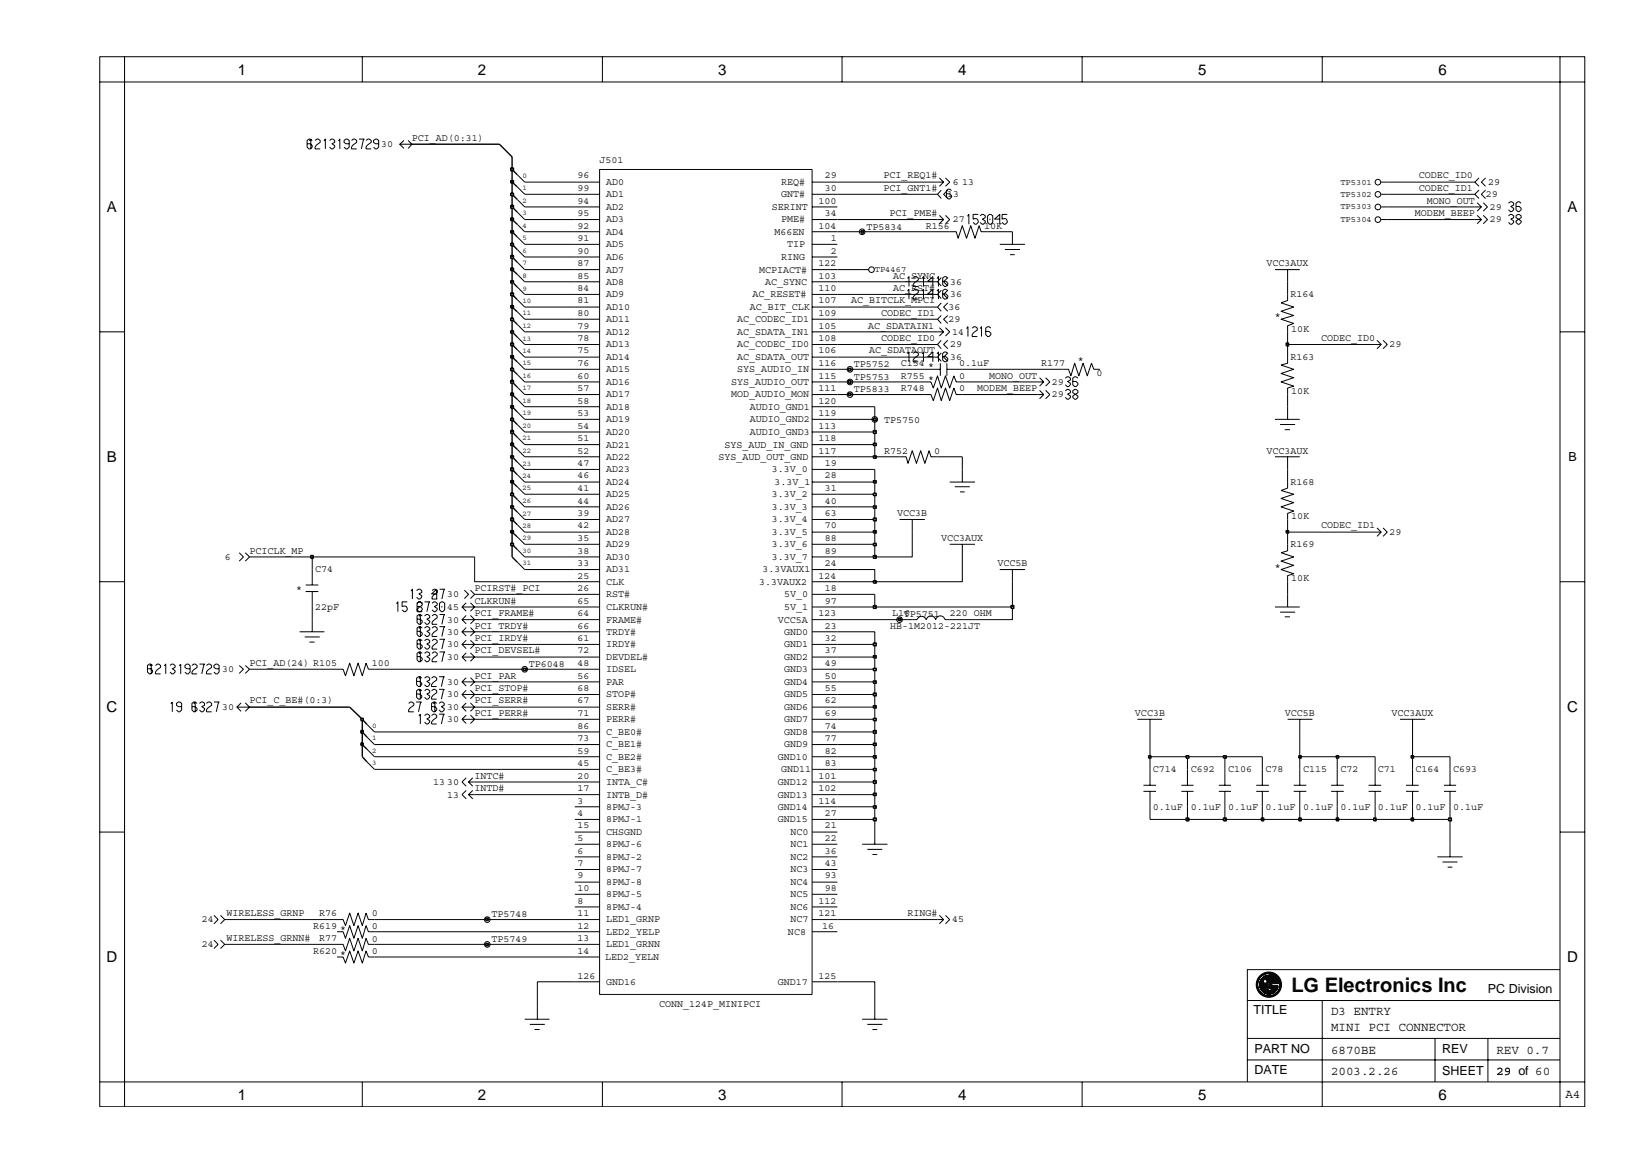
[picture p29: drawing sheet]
<svg xmlns="http://www.w3.org/2000/svg" width="297mm" height="210mm" viewBox="0 0 297 210" stroke-linecap="round" stroke-linejoin="round" font-family="sans-serif">
<defs><g id="words">
<text font-size="3.6" x="233.6" y="179.6">LG Electronics Inc</text>
<g font-size="2.7">
<text x="43" y="13.5">1</text>
<text x="86.5" y="13.5">2</text>
<text x="129.9" y="13.5">3</text>
<text x="173.3" y="13.5">4</text>
<text x="216.8" y="13.5">5</text>
<text x="260.2" y="13.5">6</text>
<text x="19.3" y="38.4">A</text>
<text x="283.6" y="38.4">A</text>
<text x="19.3" y="83.6">B</text>
<text x="19.3" y="128.9">C</text>
<text x="283.5" y="128.9">C</text>
<text x="19.3" y="174.1">D</text>
<text x="283.5" y="174.1">D</text>
<text x="43" y="199">1</text>
<text x="86.5" y="199">2</text>
<text x="129.9" y="199">3</text>
<text x="173.3" y="199">4</text>
<text x="216.8" y="199">5</text>
<text x="260.2" y="199">6</text>
</g>
<g font-size="2.3">
<text x="283.7" y="83.5">B</text>
<text x="269.2" y="179.6">PC Division</text>
<text x="226.7" y="183.5">TITLE</text>
<text x="240.8" y="183.6">D3 ENTRY</text>
<text x="226.9" y="190.5">PART NO</text>
<text x="240.8" y="186.6">MINI PCI CONNECTOR</text>
<text x="240.8" y="190.7">6870BE</text>
<text x="260.9" y="190.5">REV</text>
<text x="270.7" y="190.7">REV 0.7</text>
<text x="226.9" y="194.3">DATE</text>
<text x="240.8" y="194.6">2003.2.26</text>
<text x="260.9" y="194.5">SHEET</text>
<text x="270.7" y="194.6">29 of 60</text>
<text x="283.2" y="198.7">A4</text>
</g>
<g font-size="1.8">
<text x="69" y="26.6">30</text>
<text x="74.5" y="25.5">PCI_AD(0:31)</text>
<text x="108.5" y="29.5">J501</text>
<text x="104.5" y="34.6">99</text>
<text x="104.5" y="32.3">96</text>
<text x="109.7" y="33.5">AD0</text>
<text x="109.7" y="35.7">AD1</text>
<text x="141.3" y="33.5">REQ#</text>
<text x="141.3" y="35.7">GNT#</text>
<text x="149.2" y="32.3">29</text>
<text x="149.2" y="34.6">30</text>
<text x="159.8" y="34.6">PCI_GNT1#</text>
<text x="159.8" y="32.3">PCI_REQ1#</text>
<text x="171.3" y="35.7">13</text>
<text x="172.4" y="33.5">6</text>
<text x="174.1" y="33.5">13</text>
<text x="256.7" y="32.3">CODEC_ID0</text>
<text x="256.7" y="34.6">CODEC_ID1</text>
<text x="268.8" y="35.7">29</text>
<text x="269.2" y="33.5">29</text>
<text x="104.5" y="39.1">95</text>
<text x="104.5" y="41.3">92</text>
<text x="104.5" y="36.9">94</text>
<text x="109.7" y="40.2">AD3</text>
<text x="109.7" y="38">AD2</text>
<text x="139.6" y="38">SERINT</text>
<text x="141.3" y="40.3">PME#</text>
<text x="148.1" y="36.9">100</text>
<text x="148.1" y="41.4">104</text>
<text x="149.2" y="39.1">34</text>
<text x="156.7" y="41.6">TP5834</text>
<text x="160.9" y="39.1">PCI_PME#</text>
<text x="167.5" y="41.4">R156</text>
<text x="172.4" y="40.3">27</text>
<text x="178.1" y="41.4">10K</text>
<text x="255.9" y="39.1">MODEM_BEEP</text>
<text x="258.1" y="36.9">MONO_OUT</text>
<text x="269.5" y="40.3">29</text>
<text x="269.5" y="38">29</text>
<text x="104.5" y="43.6">91</text>
<text x="104.5" y="45.9">90</text>
<text x="109.7" y="42.4">AD4</text>
<text x="109.7" y="44.7">AD5</text>
<text x="109.7" y="47">AD6</text>
<text x="140.1" y="42.5">M66EN</text>
<text x="141.3" y="47">RING</text>
<text x="142.4" y="44.7">TIP</text>
<text x="150.3" y="45.9">2</text>
<text x="150.3" y="43.6">1</text>
<text x="104.5" y="48.1">87</text>
<text x="104.5" y="50.4">85</text>
<text x="104.5" y="52.7">84</text>
<text x="109.7" y="49.3">AD7</text>
<text x="109.7" y="51.5">AD8</text>
<text x="109.7" y="53.8">AD9</text>
<text x="136.2" y="53.8">AC_RESET#</text>
<text x="137.3" y="49.3">MCPIACT#</text>
<text x="138.4" y="51.5">AC_SYNC</text>
<text x="148.1" y="52.7">110</text>
<text x="148.1" y="50.4">103</text>
<text x="148.1" y="48.1">122</text>
<text x="161.6" y="52.7">AC_RST#</text>
<text x="161.6" y="50.4">AC_SYNC</text>
<text x="171.9" y="51.5">36</text>
<text x="171.9" y="53.8">36</text>
<text x="229.1" y="48.1">VCC3AUX</text>
<text x="233.4" y="53.8">R164</text>
<text x="104.5" y="54.9">81</text>
<text x="104.5" y="57.2">80</text>
<text x="104.5" y="59.5">79</text>
<text x="109.7" y="56.1">AD10</text>
<text x="109.7" y="58.3">AD11</text>
<text x="133.4" y="58.3">AC_CODEC_ID1</text>
<text x="135.6" y="56.1">AC_BIT_CLK</text>
<text x="148.1" y="54.9">107</text>
<text x="148.1" y="57.2">109</text>
<text x="148.1" y="59.5">105</text>
<text x="154" y="54.9">AC_BITCLK_MPCI</text>
<text x="157.1" y="59.5">AC_SDATAIN1</text>
<text x="159.4" y="57.2">CODEC_ID1</text>
<text x="171.6" y="56.1">36</text>
<text x="171.6" y="58.3">29</text>
<text x="230.6" y="57.8">*</text>
<text x="233.6" y="60">10K</text>
<text x="104.5" y="61.8">78</text>
<text x="104.5" y="64">75</text>
<text x="109.7" y="60.6">AD12</text>
<text x="109.7" y="62.9">AD13</text>
<text x="109.7" y="65.1">AD14</text>
<text x="133.4" y="62.9">AC_CODEC_ID0</text>
<text x="133.4" y="60.6">AC_SDATA_IN1</text>
<text x="133.4" y="65.1">AC_SDATA_OUT</text>
<text x="148.1" y="61.8">108</text>
<text x="148.1" y="64">106</text>
<text x="157.2" y="64">AC_SDATAOUT</text>
<text x="159.4" y="61.8">CODEC_ID0</text>
<text x="171.9" y="62.9">29</text>
<text x="171.9" y="65.1">36</text>
<text x="172.2" y="60.6">14</text>
<text x="195" y="65.7">*</text>
<text x="233.4" y="65.1">R163</text>
<text x="239" y="61.8">CODEC_ID0</text>
<text x="251.4" y="62.9">29</text>
<text x="104.5" y="66.2">76</text>
<text x="104.5" y="68.5">60</text>
<text x="104.5" y="70.7">57</text>
<text x="109.7" y="67.3">AD15</text>
<text x="109.7" y="69.6">AD16</text>
<text x="109.7" y="71.9">AD17</text>
<text x="132.3" y="69.6">SYS_AUDIO_OUT</text>
<text x="132.3" y="71.9">MOD_AUDIO_MON</text>
<text x="133.4" y="67.3">SYS_AUDIO_IN</text>
<text x="148.1" y="66.2">116</text>
<text x="148.1" y="68.5">115</text>
<text x="148.1" y="70.7">111</text>
<text x="154.4" y="71">TP5833</text>
<text x="154.4" y="68.8">TP5753</text>
<text x="154.4" y="66.5">TP5752</text>
<text x="163" y="70.7">R748</text>
<text x="163" y="68.5">R755</text>
<text x="163" y="66.2">C154</text>
<text x="167.9" y="66.8">*</text>
<text x="167.9" y="69.1">*</text>
<text x="173.5" y="70.8">0</text>
<text x="173.5" y="68.5">0</text>
<text x="173.5" y="66.3">0.1uF</text>
<text x="176.8" y="70.7">MODEM_BEEP</text>
<text x="178.9" y="68.5">MONO_OUT</text>
<text x="188.4" y="66.2">R177</text>
<text x="190.3" y="71.9">29</text>
<text x="190.3" y="69.6">29</text>
<text x="198.4" y="68">0</text>
<text x="233.6" y="71.3">10K</text>
<text x="104.5" y="73">58</text>
<text x="104.5" y="75.3">53</text>
<text x="104.5" y="77.6">54</text>
<text x="109.7" y="74.1">AD18</text>
<text x="109.7" y="76.4">AD19</text>
<text x="135.6" y="74.1">AUDIO_GND1</text>
<text x="135.6" y="76.4">AUDIO_GND2</text>
<text x="148.1" y="73">120</text>
<text x="148.1" y="75.3">119</text>
<text x="148.1" y="77.6">113</text>
<text x="159.9" y="76.5">TP5750</text>
<text x="104.5" y="79.8">51</text>
<text x="104.5" y="82.1">52</text>
<text x="109.7" y="78.7">AD20</text>
<text x="109.7" y="81">AD21</text>
<text x="109.7" y="83.2">AD22</text>
<text x="130" y="83.2">SYS_AUD_OUT_GND</text>
<text x="131.1" y="81">SYS_AUD_IN_GND</text>
<text x="135.6" y="78.7">AUDIO_GND3</text>
<text x="148.1" y="79.8">118</text>
<text x="148.1" y="82.1">117</text>
<text x="159.9" y="82.1">R752</text>
<text x="169" y="82.1">0</text>
<text x="229.1" y="82.1">VCC3AUX</text>
<text x="104.5" y="88.8">41</text>
<text x="104.5" y="84.4">47</text>
<text x="104.5" y="86.6">46</text>
<text x="109.7" y="87.7">AD24</text>
<text x="109.7" y="89.9">AD25</text>
<text x="109.7" y="85.5">AD23</text>
<text x="139.6" y="85.5">3.3V_0</text>
<text x="139.6" y="89.9">3.3V_2</text>
<text x="140.1" y="87.7">3.3V_1</text>
<text x="149.2" y="84.4">19</text>
<text x="149.2" y="86.6">28</text>
<text x="149.2" y="88.8">31</text>
<text x="233.4" y="87.7">R168</text>
<text x="104.5" y="91.1">44</text>
<text x="104.5" y="93.4">39</text>
<text x="104.5" y="95.6">42</text>
<text x="109.7" y="92.2">AD26</text>
<text x="109.7" y="94.5">AD27</text>
<text x="139.6" y="92.2">3.3V_3</text>
<text x="139.6" y="94.5">3.3V_4</text>
<text x="149.2" y="91.1">40</text>
<text x="149.2" y="93.4">63</text>
<text x="149.2" y="95.6">70</text>
<text x="162.3" y="93.4">VCC3B</text>
<text x="233.6" y="93.9">10K</text>
<text x="239" y="95.6">CODEC_ID1</text>
<text x="40.7" y="101.3">6</text>
<text x="45.1" y="100.2">PCICLK_MP</text>
<text x="104.5" y="97.9">35</text>
<text x="104.5" y="100.2">38</text>
<text x="109.7" y="96.8">AD28</text>
<text x="109.7" y="99">AD29</text>
<text x="109.7" y="101.3">AD30</text>
<text x="139.6" y="96.8">3.3V_5</text>
<text x="139.6" y="99">3.3V_6</text>
<text x="139.6" y="101.3">3.3V_7</text>
<text x="149.2" y="97.9">88</text>
<text x="149.2" y="100.2">89</text>
<text x="170.3" y="97.9">VCC3AUX</text>
<text x="233.4" y="99">R169</text>
<text x="251.4" y="96.8">29</text>
<text x="53.6" y="107">*</text>
<text x="57" y="103.6">C74</text>
<text x="85.9" y="107">PCIRST#_PCI</text>
<text x="104.5" y="102.4">33</text>
<text x="104.5" y="107">26</text>
<text x="104.5" y="104.7">25</text>
<text x="109.7" y="103.6">AD31</text>
<text x="109.7" y="105.8">CLK</text>
<text x="137.3" y="105.8">3.3VAUX2</text>
<text x="137.9" y="103.6">3.3VAUX1</text>
<text x="148.1" y="104.7">124</text>
<text x="149.2" y="107">18</text>
<text x="149.2" y="102.4">24</text>
<text x="180.4" y="102.4">VCC5B</text>
<text x="230.6" y="103.1">*</text>
<text x="233.6" y="105.2">10K</text>
<text x="57" y="110.4">22pF</text>
<text x="80.9" y="110.4">45</text>
<text x="80.9" y="112.6">30</text>
<text x="80.9" y="108.1">30</text>
<text x="85.9" y="109.3">CLKRUN#</text>
<text x="85.9" y="111.5">PCI_FRAME#</text>
<text x="85.9" y="113.7">PCI_TRDY#</text>
<text x="104.5" y="109.3">65</text>
<text x="104.5" y="111.5">64</text>
<text x="104.5" y="113.7">66</text>
<text x="109.7" y="108.1">RST#</text>
<text x="109.7" y="110.4">CLKRUN#</text>
<text x="109.7" y="112.6">FRAME#</text>
<text x="140.7" y="112.6">VCC5A</text>
<text x="141.8" y="108.1">5V_0</text>
<text x="141.8" y="110.4">5V_1</text>
<text x="148.1" y="111.5">123</text>
<text x="149.2" y="109.3">97</text>
<text x="149.2" y="113.7">23</text>
<text x="161" y="113.8">HB-1M2012-221JT</text>
<text x="161.4" y="111.5">L16</text>
<text x="163.5" y="111.7">TP5751</text>
<text x="171.8" y="111.5">220 OHM</text>
<text x="80.9" y="114.8">30</text>
<text x="80.9" y="119.4">30</text>
<text x="80.9" y="117.1">30</text>
<text x="85.9" y="116">PCI_IRDY#</text>
<text x="85.9" y="118.2">PCI_DEVSEL#</text>
<text x="104.5" y="118.2">72</text>
<text x="104.5" y="116">61</text>
<text x="109.7" y="119.4">DEVDEL#</text>
<text x="109.7" y="114.8">TRDY#</text>
<text x="109.7" y="117.1">IRDY#</text>
<text x="141.8" y="114.8">GND0</text>
<text x="141.8" y="117.1">GND1</text>
<text x="141.8" y="119.4">GND2</text>
<text x="149.2" y="116">32</text>
<text x="149.2" y="118.2">37</text>
<text x="40.2" y="121.6">30</text>
<text x="45.1" y="120.5">PCI_AD(24) R105</text>
<text x="67.2" y="120.6">100</text>
<text x="80.9" y="123.9">30</text>
<text x="85.9" y="122.8">PCI_PAR</text>
<text x="85.9" y="125.1">PCI_STOP#</text>
<text x="95.7" y="120.8">TP6048</text>
<text x="104.5" y="122.8">56</text>
<text x="104.5" y="125.1">68</text>
<text x="104.5" y="120.5">48</text>
<text x="109.7" y="123.9">PAR</text>
<text x="109.7" y="121.6">IDSEL</text>
<text x="141.8" y="121.6">GND3</text>
<text x="141.8" y="123.9">GND4</text>
<text x="149.2" y="120.5">49</text>
<text x="149.2" y="122.8">50</text>
<text x="149.2" y="125.1">55</text>
<text x="40.2" y="128.5">30</text>
<text x="45.1" y="127.3">PCI_C_BE#(0:3)</text>
<text x="80.9" y="126.2">30</text>
<text x="80.9" y="128.5">30</text>
<text x="80.9" y="130.7">30</text>
<text x="85.9" y="127.3">PCI_SERR#</text>
<text x="85.9" y="129.6">PCI_PERR#</text>
<text x="104.5" y="129.6">71</text>
<text x="104.5" y="131.9">86</text>
<text x="104.5" y="127.3">67</text>
<text x="109.7" y="130.7">PERR#</text>
<text x="109.7" y="128.5">SERR#</text>
<text x="109.7" y="126.2">STOP#</text>
<text x="141.8" y="126.2">GND5</text>
<text x="141.8" y="128.5">GND6</text>
<text x="141.8" y="130.7">GND7</text>
<text x="149.2" y="127.3">62</text>
<text x="149.2" y="129.6">69</text>
<text x="149.2" y="131.9">74</text>
<text x="205.3" y="129.6">VCC3B</text>
<text x="232.4" y="129.6">VCC5B</text>
<text x="251.7" y="129.6">VCC3AUX</text>
<text x="104.5" y="134.1">73</text>
<text x="104.5" y="136.3">59</text>
<text x="109.7" y="133">C_BE0#</text>
<text x="109.7" y="135.2">C_BE1#</text>
<text x="109.7" y="137.4">C_BE2#</text>
<text x="140.7" y="137.4">GND10</text>
<text x="141.8" y="133">GND8</text>
<text x="141.8" y="135.2">GND9</text>
<text x="149.2" y="136.3">82</text>
<text x="149.2" y="134.1">77</text>
<text x="78.4" y="142">13</text>
<text x="80.9" y="142">30</text>
<text x="85.9" y="143.1">INTD#</text>
<text x="85.9" y="140.9">INTC#</text>
<text x="104.5" y="138.6">45</text>
<text x="104.5" y="143.1">17</text>
<text x="104.5" y="140.9">20</text>
<text x="109.7" y="139.7">C_BE3#</text>
<text x="109.7" y="142">INTA_C#</text>
<text x="140.7" y="142">GND12</text>
<text x="141.3" y="139.7">GND11</text>
<text x="148.1" y="140.9">101</text>
<text x="148.1" y="143.1">102</text>
<text x="149.2" y="138.6">83</text>
<text x="208.5" y="139.7">C714</text>
<text x="215.4" y="139.7">C692</text>
<text x="222.2" y="139.7">C106</text>
<text x="228.9" y="139.7">C78</text>
<text x="235.7" y="139.7">C115</text>
<text x="242.5" y="139.7">C72</text>
<text x="249.3" y="139.7">C71</text>
<text x="256" y="139.7">C164</text>
<text x="262.9" y="139.7">C693</text>
<text x="80.9" y="144.3">13</text>
<text x="104.5" y="147.7">4</text>
<text x="104.5" y="145.4">3</text>
<text x="104.5" y="149.9">15</text>
<text x="109.7" y="146.5">8PMJ-3</text>
<text x="109.7" y="148.8">8PMJ-1</text>
<text x="109.7" y="144.3">INTB_D#</text>
<text x="140.7" y="144.3">GND13</text>
<text x="140.7" y="146.5">GND14</text>
<text x="140.7" y="148.8">GND15</text>
<text x="148.1" y="145.4">114</text>
<text x="149.2" y="149.9">21</text>
<text x="149.2" y="147.7">27</text>
<text x="208.5" y="146.5">0.1uF</text>
<text x="215.4" y="146.5">0.1uF</text>
<text x="222.2" y="146.5">0.1uF</text>
<text x="228.9" y="146.5">0.1uF</text>
<text x="235.7" y="146.5">0.1uF</text>
<text x="242.5" y="146.5">0.1uF</text>
<text x="249.3" y="146.5">0.1uF</text>
<text x="256" y="146.5">0.1uF</text>
<text x="262.9" y="146.5">0.1uF</text>
<text x="104.5" y="154.5">6</text>
<text x="104.5" y="152.2">5</text>
<text x="109.7" y="155.6">8PMJ-2</text>
<text x="109.7" y="153.3">8PMJ-6</text>
<text x="109.7" y="151.1">CHSGND</text>
<text x="143" y="153.3">NC1</text>
<text x="143" y="155.6">NC2</text>
<text x="143" y="151.1">NC0</text>
<text x="149.2" y="152.2">22</text>
<text x="149.2" y="154.5">36</text>
<text x="104.5" y="161.2">10</text>
<text x="104.5" y="156.7">7</text>
<text x="104.5" y="159">9</text>
<text x="109.7" y="157.9">8PMJ-7</text>
<text x="109.7" y="160.1">8PMJ-8</text>
<text x="143" y="157.9">NC3</text>
<text x="143" y="160.1">NC4</text>
<text x="149.2" y="156.8">43</text>
<text x="149.2" y="159">93</text>
<text x="149.2" y="161.2">98</text>
<text x="36.5" y="166.9">24</text>
<text x="41" y="165.7">WIRELESS_GRNP</text>
<text x="57.7" y="165.7">R76</text>
<text x="67.2" y="165.8">0</text>
<text x="88.9" y="166">TP5748</text>
<text x="104.5" y="163.5">8</text>
<text x="104.5" y="165.7">11</text>
<text x="109.7" y="164.6">8PMJ-4</text>
<text x="109.7" y="162.3">8PMJ-5</text>
<text x="109.7" y="166.9">LED1_GRNP</text>
<text x="143" y="162.3">NC5</text>
<text x="143" y="164.6">NC6</text>
<text x="143" y="166.9">NC7</text>
<text x="148.1" y="165.7">121</text>
<text x="148.1" y="163.5">112</text>
<text x="164.2" y="165.7">RING#</text>
<text x="172.2" y="166.9">45</text>
<text x="36.5" y="171.4">24</text>
<text x="41" y="170.3">WIRELESS_GRNN#</text>
<text x="56.6" y="168">R619</text>
<text x="56.6" y="172.6">R620</text>
<text x="57.7" y="170.3">R77</text>
<text x="61.6" y="173.2">*</text>
<text x="61.6" y="168.6">*</text>
<text x="67.2" y="170.4">0</text>
<text x="67.2" y="168.1">0</text>
<text x="67.2" y="172.6">0</text>
<text x="88.9" y="170.5">TP5749</text>
<text x="104.5" y="170.3">13</text>
<text x="104.5" y="172.6">14</text>
<text x="104.5" y="168">12</text>
<text x="109.5" y="173.7">LED2_YELN</text>
<text x="109.7" y="171.4">LED1_GRNN</text>
<text x="109.7" y="169.1">LED2_YELP</text>
<text x="142.5" y="169.1">NC8</text>
<text x="148.7" y="168">16</text>
<text x="104.5" y="177.1">126</text>
<text x="109.7" y="178.2">GND16</text>
<text x="140.7" y="178.2">GND17</text>
<text x="148.1" y="177.1">125</text>
<text x="119.2" y="182.2">CONN_124P_MINIPCI</text>
</g>
<g font-size="1.6">
<text x="242.5" y="33.4">TP5301</text>
<text x="242.5" y="35.6">TP5302</text>
<text x="242.5" y="37.9">TP5303</text>
<text x="242.5" y="40.2">TP5304</text>
<text x="158.3" y="49.2">TP4467</text>
</g>
<g font-size="1.4">
<text x="94.5" y="32.2">0</text>
<text x="94.5" y="34.4">1</text>
<text x="94.5" y="38.9">3</text>
<text x="94.5" y="36.7">2</text>
<text x="94.5" y="41.2">4</text>
<text x="94.5" y="45.8">6</text>
<text x="94.5" y="43.5">5</text>
<text x="94.5" y="48">7</text>
<text x="94.5" y="50.3">8</text>
<text x="94.5" y="52.6">9</text>
<text x="94.5" y="57.1">11</text>
<text x="94.5" y="59.3">12</text>
<text x="94.5" y="54.8">10</text>
<text x="94.5" y="61.6">13</text>
<text x="94.5" y="63.8">14</text>
<text x="94.5" y="70.6">17</text>
<text x="94.5" y="68.4">16</text>
<text x="94.5" y="66.1">15</text>
<text x="94.5" y="72.9">18</text>
<text x="94.5" y="77.5">20</text>
<text x="94.5" y="75.2">19</text>
<text x="94.5" y="81.9">22</text>
<text x="94.5" y="79.7">21</text>
<text x="94.5" y="88.7">25</text>
<text x="94.5" y="84.2">23</text>
<text x="94.5" y="86.4">24</text>
<text x="94.5" y="91">26</text>
<text x="94.5" y="95.5">28</text>
<text x="94.5" y="93.3">27</text>
<text x="94.5" y="100.1">30</text>
<text x="94.5" y="97.8">29</text>
<text x="94.5" y="102.3">31</text>
<text x="67.3" y="131.7">0</text>
<text x="67.3" y="136.2">2</text>
<text x="67.3" y="133.9">1</text>
<text x="67.3" y="138.5">3</text>
</g>
</g></defs>
<g fill="none" stroke="#000" stroke-width=".25">
<path d="M92.6 30.7l1 .9M92.6 33l1 .8M92.6 37.4l1 1M92.6 39.7l1 .9M92.6 35.2l1 .9M92.6 51l1 .9M92.6 48.8l1 .8M92.6 41.9l1 1M92.6 44.2l1 .9M92.6 55.6l1 .8M92.6 53.3l1 .9M92.6 46.5l1 .9"/>
<path d="M92.6 57.8l1 .9M92.6 69.1l1 .9M92.6 78.2l1 .9M92.6 71.4l1 .8M92.6 75.9l1 .9M92.6 66.8l1 1M92.6 62.3l1 1M92.6 64.6l1 .9M92.6 60l1 1M92.6 73.6l1 .9M92.6 98.5l1 .9M92.6 96.3l1 .8"/>
<path d="M92.6 87.2l1 .9M92.6 89.4l1 1M92.6 91.7l1 .9M92.6 84.9l1 1M92.6 80.5l1 .8M92.6 94l1 .9M92.6 82.7l1 .9M92.6 100.8l1 .9M65.5 136.9l.9 1M65.5 134.7l.9 .9M65.5 130.2l.9 .9M65.5 132.4l.9 1"/>
</g>
<g fill="none" stroke="#000" stroke-width=".18">
<path d="M72.3 26.1l.8 .8M73.1 25.4l-.8 .7h2.2l-.7-.7M74.5 26.1l-.7 .8M93.6 31.6l1.3 1.4M93.6 33.8l1.3 1.4M93.6 38.4l1.3 1.3M93.6 36.1l1.3 1.3M104 39.7h4.5M104 37.4h4.5M104 33h4.5M104 35.2h4.5M108.5 30.7h38.4v149.2h-38.4z"/>
<path d="M146.9 39.7h4.6M146.9 37.4h4.6M146.9 33h4.6M146.9 35.2h4.6M169.6 39.7h1.1M169.6 33h1.1M169.9 39l.8 .7M169.9 32.2l.8 .8M170.3 34.4l-.7 .8 .7 .7M170.7 39.7l-.8 .8M170.7 33l-.8 .7M171 39l.8 .7-.8 .8"/>
<path d="M171 32.2l.8 .8-.8 .7M171.5 34.4l-.8 .8 .8 .7M249.9 39.7h1.1M249.9 37.4h1.1M249.9 33h1.1M249.9 35.2h1.1M266.8 39.7h1.2M266.8 37.4h1.2M267.2 39l.8 .7M267.2 36.7l.8 .7M267.6 32.2l-.8 .8 .8 .7M267.6 34.4l-.8 .8 .8 .7"/>
<path d="M268 39.7l-.8 .8M268 37.4l-.8 .8M268.3 39l.8 .7-.8 .8M268.3 36.7l.8 .7-.8 .8M268.7 32.2l-.7 .8 .7 .7M268.7 34.4l-.7 .8 .7 .7M93.6 51.9l1.3 1.4M93.6 49.6l1.3 1.4M93.6 42.9l1.3 1.3M93.6 45.1l1.3 1.4M93.6 56.4l1.3 1.4M93.6 40.6l1.3 1.3"/>
<path d="M93.6 54.2l1.3 1.4M93.6 47.4l1.3 1.4M93.6 58.7l1.3 1.3M104 48.8h4.5M104 41.9h4.5M104 44.2h4.5M104 46.5h4.5M104 51h4.5M104 53.3h4.5M104 55.6h4.5M104 57.8h4.5M146.9 48.8h4.6"/>
<path d="M146.9 41.9h4.6M146.9 44.2h4.6M146.9 46.5h4.6M146.9 51h4.6M146.9 53.3h4.6M146.9 55.6h4.6M146.9 57.8h4.6M156 48.8h1.2M169.9 59.3l.8 .7M170.3 50.2l-.7 .8 .7 .8M170.3 57.1l-.7 .7 .7 .7M170.3 52.5l-.7 .8 .7 .7"/>
<path d="M170.3 54.8l-.7 .8 .7 .7M171 59.3l.8 .7-.8 .8M171.5 57.1l-.8 .7 .8 .7M171.5 50.2l-.8 .8 .8 .8M171.5 52.5l-.8 .8 .8 .7M171.5 54.8l-.8 .8 .8 .7M171.8 41.9h1.2l.3 1.2 .8-2.3 .7 2.3 .8-2.3 .8 2.3 .7-2.3 .4 1.1h1.1M180.9 44.2h4.5M181.8 45.1h2.7M182.7 46.1h.9M183.1 41.9v2.3M230.6 48.8h4.5"/>
<path d="M232.9 53.3v1.1l-1.2 .4 2.3 .8-2.3 .7 2.3 .8-2.3 .7 2.3 .7-1.1 .4v1.1M232.9 48.8v2.2M93.6 70l1.3 1.4M93.6 79.1l1.3 1.4M93.6 72.2l1.3 1.4M93.6 76.8l1.3 1.4M93.6 67.8l1.3 1.3M93.6 63.3l1.3 1.3M93.6 65.5l1.3 1.3M93.6 61l1.3 1.3M93.6 74.5l1.3 1.4M104 71.4h4.5"/>
<path d="M104 66.8h4.5M104 60h4.5M104 62.3h4.5M104 64.6h4.5M104 69.1h4.5M104 73.6h4.5M104 75.9h4.5M104 78.2h4.5M146.9 71.4h4.6M146.9 66.8h4.6M146.9 60h4.6M146.9 62.3h4.6"/>
<path d="M146.9 64.6h4.6M146.9 69.1h4.6M146.9 73.6h4.6M146.9 75.9h4.6M146.9 78.2h4.6M167.3 69.1h1.1l.4 1.1 .8-2.2 .7 2.2 .7-2.2 .8 2.2 .8-2.2 .4 1.1h1.1M167.3 71.4h1.1l.4 1.1 .8-2.3 .7 2.3 .7-2.3 .8 2.3 .8-2.3 .4 1.2h1.1M167.3 66.8h2.8M169.6 60h1.1M170.1 65.7v2.3M170.3 61.6l-.7 .7 .7 .8M170.3 63.9l-.7 .7 .7 .8"/>
<path d="M170.7 60l-.8 .8M171.3 66.8h2.8M171.3 65.7v2.3M171.5 61.6l-.8 .7 .8 .8M171.5 63.9l-.8 .7 .8 .8M187.6 71.4h1.2M187.6 69.1h1.2M188.1 70.6l.7 .8M188.1 68.3l.7 .8M188.8 71.4l-.7 .8M188.8 69.1l-.7 .8M189.2 70.6l.7 .8-.7 .8"/>
<path d="M189.2 68.3l.7 .8-.7 .8M192.2 66.8h1.1l.4 1.2 .7-2.3 .8 2.3 .7-2.3 .8 2.3 .8-2.3 .4 1.1h1.1M230.6 75.9h4.5M231.6 76.8h2.7M232.4 77.7h1M232.9 64.6v1.1l-1.2 .4 2.3 .7-2.3 .8 2.3 .7-2.3 .8 2.3 .8-1.1 .3v1.2M232.9 73.6v2.3M248.8 62.3h1.1M249.1 61.6l.8 .7M249.9 62.3l-.8 .8M250.2 61.6l.8 .7-.8 .8M93.6 99.4l1.3 1.4"/>
<path d="M93.6 97.1l1.3 1.4M93.6 88.1l1.3 1.3M93.6 90.4l1.3 1.3M93.6 92.6l1.3 1.4M93.6 85.9l1.3 1.3M93.6 81.3l1.3 1.4M93.6 94.9l1.3 1.4M93.6 83.6l1.3 1.3M104 98.5h4.5M104 96.3h4.5M104 94h4.5M104 80.5h4.5"/>
<path d="M104 82.7h4.5M104 84.9h4.5M104 87.2h4.5M104 89.4h4.5M104 91.7h4.5M146.9 98.5h4.6M146.9 96.3h4.6M146.9 94h4.6M146.9 80.5h4.6M146.9 82.7h4.6M146.9 84.9h4.6M146.9 87.2h4.6"/>
<path d="M146.9 89.4h4.6M146.9 91.7h4.6M162.7 82.7h1.2l.4 1.1 .7-2.2 .8 2.2 .7-2.2 .8 2.2 .8-2.2 .3 1.1h1.2M162.7 94h4.6M165 94v2.3M171.8 98.5h4.6M171.8 87.2h4.6M172.7 88.1h2.7M173.7 89h.8M174.1 84.9v2.3M174.1 98.5v2.3M230.6 82.7h4.5"/>
<path d="M232.9 87.2v1.1l-1.2 .4 2.3 .7-2.3 .8 2.3 .8-2.3 .7 2.3 .8-1.1 .4v1.1M232.9 98.5v1.2l-1.2 .3 2.3 .8-2.3 .7 2.3 .8-2.3 .8 2.3 .7-1.1 .4v1.1M232.9 82.7v2.2M248.8 96.3h1.1M249.1 95.5l.8 .8M249.9 96.3l-.8 .7M250.2 95.5l.8 .8-.8 .7M43.3 100l.7 .8-.7 .7M44.4 100l.7 .8-.7 .7M54.2 114.3h4.5M55.1 115.3h2.7M55.3 107h2.3"/>
<path d="M55.3 105.9h2.3M56 116.2h.9M56.5 103.1v2.8M56.5 107v2.8M56.5 112.1v2.2M83.6 114.3l.7 .8M83.6 109.8l.7 .8M83.6 118.9l.7 .8M83.6 116.6l.7 .8M83.6 112.1l.7 .8M84 106.8l.8 .7-.8 .8M84.3 113.6l-.7 .7h2.3l-.8-.7"/>
<path d="M84.3 109.1l-.7 .7h2.3l-.8-.7M84.3 115.8l-.7 .8h2.3l-.8-.8M84.3 111.4l-.7 .7h2.3l-.8-.7M84.3 118.1l-.7 .8M85.1 118.1l.8 .8h-2.3M85.1 106.8l.8 .7-.8 .8M85.9 114.3l-.8 .8M85.9 109.8l-.8 .8M85.9 116.6l-.8 .8M85.9 118.9l-.8 .8M85.9 112.1l-.8 .8M93.6 101.7l1.3 1.4"/>
<path d="M104 114.3h4.5M104 100.8h4.5M104 103.1h4.5M104 105.3h4.5M104 107.5h4.5M104 109.8h4.5M104 112.1h4.5M104 116.6h4.5M104 118.9h4.5M146.9 114.3h4.6M146.9 100.8h4.6M146.9 103.1h4.6"/>
<path d="M146.9 105.3h4.6M146.9 107.5h4.6M146.9 109.8h4.6M146.9 112.1h4.6M146.9 116.6h4.6M146.9 118.9h4.6M165 112.1h.9M165.9 112.1a.85 .85 0 0 1 .8-.6 .85 .85 0 0 1 .8 .6M167.6 112.1a.85 .85 0 0 1 .8-.7 .85 .85 0 0 1 .8 .7M171.8 112.1h-.9a.85 .85 0 0 0-.8-.7 .85 .85 0 0 0-.8 .7M180.9 103.1h4.5M183.1 103.1v2.2"/>
<path d="M230.6 109.8h4.5M231.6 110.8h2.7M232.4 111.6h1M232.9 107.5v2.3M43.3 120.4l.7 .7-.7 .8M43.6 128.7l-.7-.7h2.2l-.7 .7M43.6 127.2l-.7 .8M44.4 120.4l.7 .7-.7 .8M44.4 127.2l.7 .8M61 121.1h1.1l.4 1.2 .8-2.3 .7 2.3 .8-2.3 .7 2.3 .7-2.3 .4 1.1h1.1M66.4 137.9l1.3 1.3M66.4 135.6l1.3 1.3"/>
<path d="M66.4 131.1l1.3 1.3M66.4 133.4l1.3 1.3M83.6 125.7l.7 .7M83.6 123.4l.7 .7M83.6 130.2l.7 .7M83.6 128l.7 .7M84.3 124.9l-.7 .8h2.3l-.8-.8M84.3 122.6l-.7 .8h2.3l-.8-.8M84.3 129.4l-.7 .8h2.3l-.8-.8M84.3 127.2l-.7 .8h2.3l-.8-.8M85.9 125.7l-.8 .7M85.9 123.4l-.8 .7"/>
<path d="M85.9 130.2l-.8 .7M85.9 128l-.8 .7M104 125.7h4.5M104 121.1h4.5M104 123.4h4.5M104 128h4.5M104 130.2h4.5M104 132.4h4.5M104 134.7h4.5M104 136.9h4.5M104 139.2h4.5M146.9 125.7h4.6"/>
<path d="M146.9 121.1h4.6M146.9 123.4h4.6M146.9 128h4.6M146.9 130.2h4.6M146.9 132.4h4.6M146.9 134.7h4.6M146.9 136.9h4.6M146.9 139.2h4.6M205.7 130.2h4.5M208 130.2v2.2M208 139.2v2.9M214.8 139.2v2.9"/>
<path d="M221.6 139.2v2.9M228.4 139.2v2.9M232.9 130.2h4.5M235.1 130.2v2.2M235.1 139.2v2.9M241.9 139.2v2.9M248.8 139.2v2.9M253.2 130.2h4.6M255.5 130.2v2.2M255.5 139.2v2.9M262.3 139.2v2.9M84.3 140.7l-.7 .8 .7 .8"/>
<path d="M84.3 143l-.7 .8 .7 .7M84.8 141.5l.7 .8M84.8 141.5h1.1M84.8 143.8h1.1M84.8 143.8l.7 .7M85.5 140.7l-.7 .8M85.5 143l-.7 .8M104 152.8h4.5M104 141.5h4.5M104 143.8h4.5M104 146h4.5M104 148.3h4.5"/>
<path d="M104 150.6h4.5M104 155h4.5M104 157.3h4.5M104 159.6h4.5M146.9 152.8h4.6M146.9 141.5h4.6M146.9 143.8h4.6M146.9 146h4.6M146.9 148.3h4.6M146.9 150.6h4.6M146.9 155h4.6M146.9 157.3h4.6"/>
<path d="M146.9 159.6h4.6M156 152.8h4.5M156.9 153.7h2.7M157.8 154.6h.9M158.3 150.6v2.2M206.9 142.1h2.2M206.9 143.2h2.2M208 143.2v2.8M213.7 142.1h2.2M213.7 143.2h2.2M214.8 143.2v2.8M220.5 142.1h2.2"/>
<path d="M220.5 143.2h2.2M221.6 143.2v2.8M227.3 142.1h2.2M227.3 143.2h2.2M228.4 143.2v2.8M234 142.1h2.3M234 143.2h2.3M235.1 143.2v2.8M240.8 142.1h2.3M240.8 143.2h2.3M241.9 143.2v2.8M247.6 142.1h2.3"/>
<path d="M247.6 143.2h2.3M248.8 143.2v2.8M254.3 142.1h2.3M254.3 143.2h2.3M255.5 143.2v2.8M260 155h4.6M261 156h2.7M261.2 142.1h2.2M261.2 143.2h2.2M261.9 156.9h.8M262.3 143.2v2.8M262.3 152.8v2.2"/>
<path d="M38.7 170.1l.8 .8-.8 .7M38.7 165.6l.8 .8-.8 .8M39.9 170.1l.8 .8-.8 .7M39.9 165.6l.8 .8-.8 .8M40.7 170.9h21.4l.4 1.2 .8-2.3 .7 2.3 .8-2.3 .7 2.3 .7-2.3 .4 1.1h21.5M61 173.2h1.1l.4 1.1 .8-2.2 .7 2.2 .8-2.2 .7 2.2 .7-2.2 .4 1.1h41.9M61 166.4h1.1l.4 1.1 .8-2.3 .7 2.3 .8-2.3 .7 2.3 .7-2.3 .4 1.2h1.1M61 168.6h1.1l.4 1.2 .8-2.3 .7 2.3 .8-2.3 .7 2.3 .7-2.3 .4 1.1h1.1M104 170.9h4.5M104 168.6h4.5M104 161.8h4.5M104 164.1h4.5"/>
<path d="M104 166.4h4.5M108.5 177.6h-11.3v6.8M146.9 177.6h11.4v6.8M146.9 168.6h4.6M146.9 161.8h4.6M146.9 164.1h4.6M146.9 166.4h4.6M169.6 166.4h1.1M169.9 165.6l.8 .8M170.7 166.4l-.8 .8M171 165.6l.8 .8-.8 .8M94.9 184.4h4.5"/>
<path d="M95.9 185.4h2.7M96.7 186.3h.9M156 184.4h4.5M156.9 185.4h2.7M157.8 186.3h.9"/>
<circle cx="249.3" cy="35.2" r=".51"/>
<circle cx="249.3" cy="37.5" r=".51"/>
<circle cx="249.3" cy="33" r=".51"/>
<circle cx="249.3" cy="39.7" r=".51"/>
<circle cx="156" cy="41.9" r=".51"/>
<circle cx="157.7" cy="48.8" r=".51"/>
<circle cx="153.8" cy="66.8" r=".51"/>
<circle cx="153.8" cy="69.1" r=".51"/>
<circle cx="153.8" cy="71.4" r=".51"/>
<circle cx="158.2" cy="75.9" r=".51"/>
<circle cx="162.7" cy="112.1" r=".51"/>
<circle cx="94.9" cy="121.1" r=".51"/>
<circle cx="88.1" cy="166.4" r=".51"/>
<circle cx="88.1" cy="170.9" r=".51"/>
</g>
<path d="M87.9 170.7h.4v.4h-.4z" fill="#c2c2c2"/>
<path d="M87.9 170.7h.4v.4h-.4z" fill="none" stroke="#000" stroke-width=".25"/>
<path d="M40.7 166.4h20.3M67.7 168.6h36.3M67.7 166.4h20.4M88.1 170.9h15.9" fill="none" stroke="#000" stroke-width=".18"/>
<path d="M87.9 166.1h.4v.5h-.4z" fill="#c2c2c2"/>
<path d="M87.9 166.1h.4v.5h-.4z" fill="none" stroke="#000" stroke-width=".25"/>
<path d="M151.5 148.3h6.8v2.3M262.3 148.3v4.5M88.1 166.4h15.9M151.5 166.4h18.1" fill="none" stroke="#000" stroke-width=".18"/>
<path d="M158 148h.5v.5h-.5z" fill-rule="evenodd" fill="#c2c2c2"/>
<path d="M158 148h.5v.5h-.5z" fill="none" stroke="#000" stroke-width=".25"/>
<path d="M158.3 146v2.3M208 146v2.3h6.8" fill="none" stroke="#000" stroke-width=".18"/>
<path d="M214.6 148h.5v.5h-.5z" fill-rule="evenodd" fill="#c2c2c2"/>
<path d="M214.6 148h.5v.5h-.5z" fill="none" stroke="#000" stroke-width=".25"/>
<path d="M214.8 146v2.3h6.8" fill="none" stroke="#000" stroke-width=".18"/>
<path d="M221.3 148h.5v.5h-.5z" fill-rule="evenodd" fill="#c2c2c2"/>
<path d="M221.3 148h.5v.5h-.5z" fill="none" stroke="#000" stroke-width=".25"/>
<path d="M221.6 146v2.3h6.8" fill="none" stroke="#000" stroke-width=".18"/>
<path d="M228.2 148h.4v.5h-.4z" fill-rule="evenodd" fill="#c2c2c2"/>
<path d="M228.2 148h.4v.5h-.4z" fill="none" stroke="#000" stroke-width=".25"/>
<path d="M228.4 146v2.3h6.7" fill="none" stroke="#000" stroke-width=".18"/>
<path d="M235 148h.4v.5h-.4z" fill-rule="evenodd" fill="#c2c2c2"/>
<path d="M235 148h.4v.5h-.4z" fill="none" stroke="#000" stroke-width=".25"/>
<path d="M235.1 146v2.3h6.8" fill="none" stroke="#000" stroke-width=".18"/>
<path d="M241.7 148h.5v.5h-.5z" fill-rule="evenodd" fill="#c2c2c2"/>
<path d="M241.7 148h.5v.5h-.5z" fill="none" stroke="#000" stroke-width=".25"/>
<path d="M241.9 146v2.3h6.9" fill="none" stroke="#000" stroke-width=".18"/>
<path d="M248.5 148h.4v.5h-.4z" fill-rule="evenodd" fill="#c2c2c2"/>
<path d="M248.5 148h.4v.5h-.4z" fill="none" stroke="#000" stroke-width=".25"/>
<path d="M248.8 146v2.3h6.7" fill="none" stroke="#000" stroke-width=".18"/>
<path d="M255.3 148h.4v.5h-.4z" fill-rule="evenodd" fill="#c2c2c2"/>
<path d="M255.3 148h.4v.5h-.4z" fill="none" stroke="#000" stroke-width=".25"/>
<path d="M255.5 146v2.3h6.8" fill="none" stroke="#000" stroke-width=".18"/>
<path d="M262.1 148h.5v.5h-.5z" fill-rule="evenodd" fill="#c2c2c2"/>
<path d="M262.1 148h.5v.5h-.5z" fill="none" stroke="#000" stroke-width=".25"/>
<path d="M151.5 146h6.8M262.3 146v2.3" fill="none" stroke="#000" stroke-width=".18"/>
<path d="M158 145.8h.5v.4h-.5z" fill-rule="evenodd" fill="#c2c2c2"/>
<path d="M158 145.8h.5v.4h-.5z" fill="none" stroke="#000" stroke-width=".25"/>
<path d="M85.9 143.8h18.1M151.5 143.8h6.8v2.2" fill="none" stroke="#000" stroke-width=".18"/>
<path d="M158 143.5h.5v.5h-.5z" fill-rule="evenodd" fill="#c2c2c2"/>
<path d="M158 143.5h.5v.5h-.5z" fill="none" stroke="#000" stroke-width=".25"/>
<path d="M85.9 141.5h18.1M151.5 141.5h6.8v2.3" fill="none" stroke="#000" stroke-width=".18"/>
<path d="M158 141.2h.5v.6h-.5z" fill-rule="evenodd" fill="#c2c2c2"/>
<path d="M158 141.2h.5v.6h-.5z" fill="none" stroke="#000" stroke-width=".25"/>
<path d="M67.7 139.2h36.3M151.5 139.2h6.8v2.3" fill="none" stroke="#000" stroke-width=".18"/>
<path d="M158 139h.5v.5h-.5z" fill-rule="evenodd" fill="#c2c2c2"/>
<path d="M65.5 134.7v2.2M158 139h.5v.5h-.5z" fill="none" stroke="#000" stroke-width=".25"/>
<path d="M67.7 136.9h36.3M151.5 136.9h6.8v2.3M208 136.9v2.3M214.8 136.9v2.3M221.6 136.9v2.3M228.4 136.9v2.3M235.1 136.9v2.3M241.9 136.9v2.3M248.8 136.9v2.3M255.5 136.9v2.3M262.3 136.9v2.3" fill="none" stroke="#000" stroke-width=".18"/>
<path d="M158 136.8h.5v.4h-.5z" fill-rule="evenodd" fill="#c2c2c2"/>
<path d="M158 136.8h.5v.4h-.5z" fill="none" stroke="#000" stroke-width=".25"/>
<path d="M158.3 134.7v2.2" fill="none" stroke="#000" stroke-width=".18"/>
<path d="M207.8 136.8h.4v.4h-.4z" fill="#c2c2c2"/>
<path d="M207.8 136.8h.4v.4h-.4z" fill="none" stroke="#000" stroke-width=".25"/>
<path d="M208 132.4v4.5h6.8" fill="none" stroke="#000" stroke-width=".18"/>
<path d="M214.6 136.8h.5v.4h-.5z" fill-rule="evenodd" fill="#c2c2c2"/>
<path d="M214.6 136.8h.5v.4h-.5z" fill="none" stroke="#000" stroke-width=".25"/>
<path d="M214.8 136.9h6.8" fill="none" stroke="#000" stroke-width=".18"/>
<path d="M221.3 136.8h.5v.4h-.5z" fill-rule="evenodd" fill="#c2c2c2"/>
<path d="M221.3 136.8h.5v.4h-.5z" fill="none" stroke="#000" stroke-width=".25"/>
<path d="M221.6 136.9h6.8" fill="none" stroke="#000" stroke-width=".18"/>
<path d="M235 136.8h.4v.4h-.4z" fill-rule="evenodd" fill="#c2c2c2"/>
<path d="M235 136.8h.4v.4h-.4z" fill="none" stroke="#000" stroke-width=".25"/>
<path d="M235.1 132.4v4.5h6.8" fill="none" stroke="#000" stroke-width=".18"/>
<path d="M241.7 136.8h.5v.4h-.5z" fill-rule="evenodd" fill="#c2c2c2"/>
<path d="M241.7 136.8h.5v.4h-.5z" fill="none" stroke="#000" stroke-width=".25"/>
<path d="M241.9 136.9h6.9" fill="none" stroke="#000" stroke-width=".18"/>
<path d="M255.3 136.8h.4v.4h-.4z" fill-rule="evenodd" fill="#c2c2c2"/>
<path d="M255.3 136.8h.4v.4h-.4z" fill="none" stroke="#000" stroke-width=".25"/>
<path d="M255.5 132.4v4.5h6.8" fill="none" stroke="#000" stroke-width=".18"/>
<path d="M65.3 134.5h.4v.4h-.4z" fill="#c2c2c2"/>
<path d="M65.3 134.5h.4v.4h-.4zM65.5 132.4v2.3" fill="none" stroke="#000" stroke-width=".25"/>
<path d="M67.7 134.7h36.3M151.5 134.7h6.8" fill="none" stroke="#000" stroke-width=".18"/>
<path d="M158 134.5h.5v.4h-.5z" fill-rule="evenodd" fill="#c2c2c2"/>
<path d="M158 134.5h.5v.4h-.5z" fill="none" stroke="#000" stroke-width=".25"/>
<path d="M158.3 132.4v2.3" fill="none" stroke="#000" stroke-width=".18"/>
<path d="M65.3 132.2h.4v.5h-.4z" fill="#c2c2c2"/>
<path d="M65.3 132.2h.4v.5h-.4zM65.5 130.2v2.2" fill="none" stroke="#000" stroke-width=".25"/>
<path d="M67.7 132.4h36.3M151.5 132.4h6.8" fill="none" stroke="#000" stroke-width=".18"/>
<path d="M158 132.2h.5v.5h-.5z" fill-rule="evenodd" fill="#c2c2c2"/>
<path d="M158 132.2h.5v.5h-.5z" fill="none" stroke="#000" stroke-width=".25"/>
<path d="M158.3 130.2v2.2" fill="none" stroke="#000" stroke-width=".18"/>
<path d="M65.3 130h.4v.4h-.4z" fill="#c2c2c2"/>
<path d="M65.3 130h.4v.4h-.4z" fill="none" stroke="#000" stroke-width=".25"/>
<path d="M85.9 130.2h18.1M151.5 130.2h6.8" fill="none" stroke="#000" stroke-width=".18"/>
<path d="M158 130h.5v.4h-.5z" fill-rule="evenodd" fill="#c2c2c2"/>
<path d="M45.1 128h18.2M158 130h.5v.4h-.5z" fill="none" stroke="#000" stroke-width=".25"/>
<path d="M85.9 128h18.1M151.5 128h6.8v2.2" fill="none" stroke="#000" stroke-width=".18"/>
<path d="M158 127.7h.5v.4h-.5z" fill-rule="evenodd" fill="#c2c2c2"/>
<path d="M158 127.7h.5v.4h-.5z" fill="none" stroke="#000" stroke-width=".25"/>
<path d="M85.9 125.7h18.1M151.5 125.7h6.8v2.3" fill="none" stroke="#000" stroke-width=".18"/>
<path d="M158 125.4h.5v.5h-.5z" fill-rule="evenodd" fill="#c2c2c2"/>
<path d="M158 125.4h.5v.5h-.5z" fill="none" stroke="#000" stroke-width=".25"/>
<path d="M85.9 123.4h18.1M151.5 123.4h6.8v2.3" fill="none" stroke="#000" stroke-width=".18"/>
<path d="M158 123.2h.5v.4h-.5z" fill-rule="evenodd" fill="#c2c2c2"/>
<path d="M158 123.2h.5v.4h-.5z" fill="none" stroke="#000" stroke-width=".25"/>
<path d="M45.1 121.1h15.9M67.7 121.1h27.2M158.3 121.1v2.3" fill="none" stroke="#000" stroke-width=".18"/>
<path d="M94.7 120.9h.5v.4h-.5z" fill-rule="evenodd" fill="#c2c2c2"/>
<path d="M94.7 120.9h.5v.4h-.5z" fill="none" stroke="#000" stroke-width=".25"/>
<path d="M94.9 121.1h9.1M151.5 121.1h6.8" fill="none" stroke="#000" stroke-width=".18"/>
<path d="M158 120.9h.5v.4h-.5z" fill-rule="evenodd" fill="#c2c2c2"/>
<path d="M158 120.9h.5v.4h-.5z" fill="none" stroke="#000" stroke-width=".25"/>
<path d="M85.9 118.9h18.1M151.5 118.9h6.8v2.2" fill="none" stroke="#000" stroke-width=".18"/>
<path d="M158 118.6h.5v.5h-.5z" fill-rule="evenodd" fill="#c2c2c2"/>
<path d="M158 118.6h.5v.5h-.5z" fill="none" stroke="#000" stroke-width=".25"/>
<path d="M85.9 116.6h18.1M151.5 116.6h6.8v2.3" fill="none" stroke="#000" stroke-width=".18"/>
<path d="M158 116.4h.5v.5h-.5z" fill-rule="evenodd" fill="#c2c2c2"/>
<path d="M158 116.4h.5v.5h-.5z" fill="none" stroke="#000" stroke-width=".25"/>
<path d="M56.5 109.8v2.3M85.9 114.3h18.1M85.9 112.1h18.1M151.5 114.3h6.8v2.3M151.5 112.1h11.2" fill="none" stroke="#000" stroke-width=".18"/>
<path d="M162.6 111.9h.4v.4h-.4z" fill="#c2c2c2"/>
<path d="M162.6 111.9h.4v.4h-.4z" fill="none" stroke="#000" stroke-width=".25"/>
<path d="M85.9 109.8h18.1M151.5 109.8h6.8M162.7 112.1h2.3M183.1 109.8v2.3h-11.3" fill="none" stroke="#000" stroke-width=".18"/>
<path d="M158 109.6h.5v.5h-.5z" fill-rule="evenodd" fill="#c2c2c2"/>
<path d="M158 109.6h.5v.5h-.5z" fill="none" stroke="#000" stroke-width=".25"/>
<path d="M158.3 107.5v2.3h24.8" fill="none" stroke="#000" stroke-width=".18"/>
<path d="M182.9 109.6h.5v.5h-.5z" fill="#c2c2c2"/>
<path d="M182.9 109.6h.5v.5h-.5z" fill="none" stroke="#000" stroke-width=".25"/>
<path d="M85.9 100.8v4.5h18.1M85.9 107.5h18.1M151.5 107.5h6.8M151.5 105.3h6.8M183.1 105.3v4.5M232.9 105.3v2.2" fill="none" stroke="#000" stroke-width=".18"/>
<path d="M158 105.1h.5v.4h-.5z" fill-rule="evenodd" fill="#c2c2c2"/>
<path d="M158 105.1h.5v.4h-.5z" fill="none" stroke="#000" stroke-width=".25"/>
<path d="M45.1 100.8h11.4v2.3M94.9 103.1h9.1M174.1 100.8v4.5h-15.8v-2.2h-6.8" fill="none" stroke="#000" stroke-width=".18"/>
<path d="M56.2 100.5h.5v.5h-.5z" fill="#c2c2c2"/>
<path d="M92.6 98.5v2.3M56.2 100.5h.5v.5h-.5z" fill="none" stroke="#000" stroke-width=".25"/>
<path d="M56.5 100.8h29.4M94.9 100.8h9.1M151.5 100.8h6.8" fill="none" stroke="#000" stroke-width=".18"/>
<path d="M158 100.5h.5v.5h-.5z" fill-rule="evenodd" fill="#c2c2c2"/>
<path d="M158 100.5h.5v.5h-.5z" fill="none" stroke="#000" stroke-width=".25"/>
<path d="M165 96.3v4.5h-6.7v-2.3" fill="none" stroke="#000" stroke-width=".18"/>
<path d="M92.4 98.3h.5v.4h-.5z" fill-rule="evenodd" fill="#c2c2c2"/>
<path d="M92.4 98.3h.5v.4h-.5zM92.6 96.3v2.2" fill="none" stroke="#000" stroke-width=".25"/>
<path d="M94.9 98.5h9.1M151.5 98.5h6.8" fill="none" stroke="#000" stroke-width=".18"/>
<path d="M158 98.3h.5v.4h-.5z" fill-rule="evenodd" fill="#c2c2c2"/>
<path d="M158 98.3h.5v.4h-.5z" fill="none" stroke="#000" stroke-width=".25"/>
<path d="M158.3 96.3v2.2M232.9 96.3v2.2" fill="none" stroke="#000" stroke-width=".18"/>
<path d="M92.4 96h.5v.5h-.5z" fill-rule="evenodd" fill="#c2c2c2"/>
<path d="M92.4 96h.5v.5h-.5zM92.6 94v2.3" fill="none" stroke="#000" stroke-width=".25"/>
<path d="M94.9 96.3h9.1M151.5 96.3h6.8" fill="none" stroke="#000" stroke-width=".18"/>
<path d="M158 96h.5v.5h-.5z" fill-rule="evenodd" fill="#c2c2c2"/>
<path d="M158 96h.5v.5h-.5z" fill="none" stroke="#000" stroke-width=".25"/>
<path d="M158.3 94v2.3" fill="none" stroke="#000" stroke-width=".18"/>
<path d="M232.7 96h.4v.5h-.4z" fill-rule="evenodd" fill="#c2c2c2"/>
<path d="M232.7 96h.4v.5h-.4z" fill="none" stroke="#000" stroke-width=".25"/>
<path d="M232.9 94v2.3h15.9" fill="none" stroke="#000" stroke-width=".18"/>
<path d="M92.4 93.7h.5v.6h-.5z" fill-rule="evenodd" fill="#c2c2c2"/>
<path d="M92.4 93.7h.5v.6h-.5zM92.6 91.7v2.3" fill="none" stroke="#000" stroke-width=".25"/>
<path d="M94.9 94h9.1M151.5 94h6.8" fill="none" stroke="#000" stroke-width=".18"/>
<path d="M158 93.7h.5v.6h-.5z" fill-rule="evenodd" fill="#c2c2c2"/>
<path d="M158 93.7h.5v.6h-.5z" fill="none" stroke="#000" stroke-width=".25"/>
<path d="M158.3 91.7v2.3" fill="none" stroke="#000" stroke-width=".18"/>
<path d="M92.4 91.5h.5v.5h-.5z" fill-rule="evenodd" fill="#c2c2c2"/>
<path d="M92.4 91.5h.5v.5h-.5zM92.6 89.4v2.3" fill="none" stroke="#000" stroke-width=".25"/>
<path d="M94.9 91.7h9.1M151.5 91.7h6.8" fill="none" stroke="#000" stroke-width=".18"/>
<path d="M158 91.5h.5v.5h-.5z" fill-rule="evenodd" fill="#c2c2c2"/>
<path d="M158 91.5h.5v.5h-.5z" fill="none" stroke="#000" stroke-width=".25"/>
<path d="M158.3 89.4v2.3" fill="none" stroke="#000" stroke-width=".18"/>
<path d="M92.4 89.3h.5v.4h-.5z" fill-rule="evenodd" fill="#c2c2c2"/>
<path d="M92.4 89.3h.5v.4h-.5zM92.6 87.2v2.2" fill="none" stroke="#000" stroke-width=".25"/>
<path d="M94.9 89.4h9.1M151.5 89.4h6.8" fill="none" stroke="#000" stroke-width=".18"/>
<path d="M158 89.3h.5v.4h-.5z" fill-rule="evenodd" fill="#c2c2c2"/>
<path d="M158 89.3h.5v.4h-.5z" fill="none" stroke="#000" stroke-width=".25"/>
<path d="M158.3 87.2v2.2" fill="none" stroke="#000" stroke-width=".18"/>
<path d="M92.4 87h.5v.4h-.5z" fill-rule="evenodd" fill="#c2c2c2"/>
<path d="M92.4 87h.5v.4h-.5zM92.6 84.9v2.3" fill="none" stroke="#000" stroke-width=".25"/>
<path d="M94.9 87.2h9.1M151.5 87.2h6.8" fill="none" stroke="#000" stroke-width=".18"/>
<path d="M158 87h.5v.4h-.5z" fill-rule="evenodd" fill="#c2c2c2"/>
<path d="M158 87h.5v.4h-.5z" fill="none" stroke="#000" stroke-width=".25"/>
<path d="M158.3 84.9v2.3M232.9 84.9v2.3" fill="none" stroke="#000" stroke-width=".18"/>
<path d="M92.4 84.7h.5v.5h-.5z" fill-rule="evenodd" fill="#c2c2c2"/>
<path d="M92.4 84.7h.5v.5h-.5zM92.6 82.7v2.2" fill="none" stroke="#000" stroke-width=".25"/>
<path d="M94.9 84.9h9.1M151.5 84.9h6.8M174.1 82.7v2.2" fill="none" stroke="#000" stroke-width=".18"/>
<path d="M92.4 82.5h.5v.4h-.5z" fill-rule="evenodd" fill="#c2c2c2"/>
<path d="M92.4 82.5h.5v.4h-.5zM92.6 80.5v2.2" fill="none" stroke="#000" stroke-width=".25"/>
<path d="M94.9 82.7h9.1M151.5 82.7h6.8" fill="none" stroke="#000" stroke-width=".18"/>
<path d="M158 82.5h.5v.4h-.5z" fill-rule="evenodd" fill="#c2c2c2"/>
<path d="M158 82.5h.5v.4h-.5z" fill="none" stroke="#000" stroke-width=".25"/>
<path d="M158.3 80.5v2.2h4.4M169.6 82.7h4.5" fill="none" stroke="#000" stroke-width=".18"/>
<path d="M92.4 80.2h.5v.4h-.5z" fill-rule="evenodd" fill="#c2c2c2"/>
<path d="M92.6 78.2v2.3M92.4 80.2h.5v.4h-.5z" fill="none" stroke="#000" stroke-width=".25"/>
<path d="M94.9 80.5h9.1M151.5 80.5h6.8" fill="none" stroke="#000" stroke-width=".18"/>
<path d="M158 80.2h.5v.4h-.5z" fill-rule="evenodd" fill="#c2c2c2"/>
<path d="M158 80.2h.5v.4h-.5z" fill="none" stroke="#000" stroke-width=".25"/>
<path d="M158.3 78.2v2.3" fill="none" stroke="#000" stroke-width=".18"/>
<path d="M92.4 77.9h.5v.5h-.5z" fill-rule="evenodd" fill="#c2c2c2"/>
<path d="M92.4 77.9h.5v.5h-.5zM92.6 75.9v2.3" fill="none" stroke="#000" stroke-width=".25"/>
<path d="M94.9 78.2h9.1M151.5 78.2h6.8" fill="none" stroke="#000" stroke-width=".18"/>
<path d="M158 77.9h.5v.5h-.5z" fill-rule="evenodd" fill="#c2c2c2"/>
<path d="M158 77.9h.5v.5h-.5z" fill="none" stroke="#000" stroke-width=".25"/>
<path d="M158.3 75.9v2.3" fill="none" stroke="#000" stroke-width=".18"/>
<path d="M92.4 75.7h.5v.4h-.5z" fill-rule="evenodd" fill="#c2c2c2"/>
<path d="M92.4 75.7h.5v.4h-.5zM92.6 73.6v2.3" fill="none" stroke="#000" stroke-width=".25"/>
<path d="M94.9 75.9h9.1M151.5 75.9h6.8" fill="none" stroke="#000" stroke-width=".18"/>
<path d="M158 75.7h.5v.4h-.5z" fill-rule="evenodd" fill="#c2c2c2"/>
<path d="M158 75.7h.5v.4h-.5z" fill="none" stroke="#000" stroke-width=".25"/>
<path d="M158.3 73.6v2.3" fill="none" stroke="#000" stroke-width=".18"/>
<path d="M92.4 73.4h.5v.4h-.5z" fill-rule="evenodd" fill="#c2c2c2"/>
<path d="M92.4 73.4h.5v.4h-.5zM92.6 71.4v2.2" fill="none" stroke="#000" stroke-width=".25"/>
<path d="M94.9 73.6h9.1M151.5 73.6h6.8M232.9 71.4v2.2" fill="none" stroke="#000" stroke-width=".18"/>
<path d="M92.4 71.1h.5v.5h-.5z" fill-rule="evenodd" fill="#c2c2c2"/>
<path d="M92.4 71.1h.5v.5h-.5zM92.6 69.1v2.3" fill="none" stroke="#000" stroke-width=".25"/>
<path d="M94.9 71.4h9.1M151.5 71.4h2.3" fill="none" stroke="#000" stroke-width=".18"/>
<path d="M153.5 71.1h.4v.5h-.4z" fill-rule="evenodd" fill="#c2c2c2"/>
<path d="M153.5 71.1h.4v.5h-.4z" fill="none" stroke="#000" stroke-width=".25"/>
<path d="M153.8 71.4h13.5M174.1 71.4h13.5" fill="none" stroke="#000" stroke-width=".18"/>
<path d="M92.4 68.9h.5v.5h-.5z" fill-rule="evenodd" fill="#c2c2c2"/>
<path d="M92.4 68.9h.5v.5h-.5zM92.6 66.8v2.3" fill="none" stroke="#000" stroke-width=".25"/>
<path d="M94.9 69.1h9.1M151.5 69.1h2.3" fill="none" stroke="#000" stroke-width=".18"/>
<path d="M153.5 68.9h.4v.5h-.4z" fill-rule="evenodd" fill="#c2c2c2"/>
<path d="M153.5 68.9h.4v.5h-.4z" fill="none" stroke="#000" stroke-width=".25"/>
<path d="M153.8 69.1h13.5M174.1 69.1h13.5" fill="none" stroke="#000" stroke-width=".18"/>
<path d="M92.4 66.7h.5v.4h-.5z" fill-rule="evenodd" fill="#c2c2c2"/>
<path d="M92.4 66.7h.5v.4h-.5zM92.6 64.6v2.2" fill="none" stroke="#000" stroke-width=".25"/>
<path d="M94.9 66.8h9.1M151.5 66.8h2.3" fill="none" stroke="#000" stroke-width=".18"/>
<path d="M153.5 66.7h.4v.4h-.4z" fill-rule="evenodd" fill="#c2c2c2"/>
<path d="M153.5 66.7h.4v.4h-.4z" fill="none" stroke="#000" stroke-width=".25"/>
<path d="M153.8 66.8h13.5M174.1 66.8h18.1" fill="none" stroke="#000" stroke-width=".18"/>
<path d="M92.4 64.4h.5v.4h-.5z" fill-rule="evenodd" fill="#c2c2c2"/>
<path d="M92.4 64.4h.5v.4h-.5zM92.6 62.3v2.3" fill="none" stroke="#000" stroke-width=".25"/>
<path d="M94.9 64.6h9.1M151.5 64.6h18.1M232.9 62.3v2.3" fill="none" stroke="#000" stroke-width=".18"/>
<path d="M92.4 62.1h.5v.5h-.5z" fill-rule="evenodd" fill="#c2c2c2"/>
<path d="M92.4 62.1h.5v.5h-.5zM92.6 60v2.3" fill="none" stroke="#000" stroke-width=".25"/>
<path d="M94.9 62.3h9.1M151.5 62.3h18.1" fill="none" stroke="#000" stroke-width=".18"/>
<path d="M232.7 62.1h.4v.5h-.4z" fill-rule="evenodd" fill="#c2c2c2"/>
<path d="M232.7 62.1h.4v.5h-.4z" fill="none" stroke="#000" stroke-width=".25"/>
<path d="M232.9 60v2.3h15.9" fill="none" stroke="#000" stroke-width=".18"/>
<path d="M92.4 59.9h.5v.4h-.5z" fill-rule="evenodd" fill="#c2c2c2"/>
<path d="M92.4 59.9h.5v.4h-.5zM92.6 57.8v2.2" fill="none" stroke="#000" stroke-width=".25"/>
<path d="M94.9 60h9.1M151.5 60h18.1" fill="none" stroke="#000" stroke-width=".18"/>
<path d="M92.4 57.6h.5v.4h-.5z" fill-rule="evenodd" fill="#c2c2c2"/>
<path d="M92.4 57.6h.5v.4h-.5zM92.6 55.6v2.2" fill="none" stroke="#000" stroke-width=".25"/>
<path d="M94.9 57.8h9.1M151.5 57.8h18.1" fill="none" stroke="#000" stroke-width=".18"/>
<path d="M92.4 55.3h.5v.4h-.5z" fill-rule="evenodd" fill="#c2c2c2"/>
<path d="M92.4 55.3h.5v.4h-.5zM92.6 53.3v2.3" fill="none" stroke="#000" stroke-width=".25"/>
<path d="M94.9 55.6h9.1M151.5 55.6h18.1" fill="none" stroke="#000" stroke-width=".18"/>
<path d="M92.4 53h.5v.5h-.5z" fill-rule="evenodd" fill="#c2c2c2"/>
<path d="M92.4 53h.5v.5h-.5zM92.6 51v2.3" fill="none" stroke="#000" stroke-width=".25"/>
<path d="M94.9 53.3h9.1M151.5 53.3h18.1M232.9 51v2.3" fill="none" stroke="#000" stroke-width=".18"/>
<path d="M92.4 50.8h.5v.4h-.5z" fill-rule="evenodd" fill="#c2c2c2"/>
<path d="M92.4 50.8h.5v.4h-.5zM92.6 48.8v2.2" fill="none" stroke="#000" stroke-width=".25"/>
<path d="M94.9 51h9.1M151.5 51h18.1" fill="none" stroke="#000" stroke-width=".18"/>
<path d="M92.4 48.5h.5v.5h-.5z" fill-rule="evenodd" fill="#c2c2c2"/>
<path d="M92.4 48.5h.5v.5h-.5zM92.6 46.5v2.3" fill="none" stroke="#000" stroke-width=".25"/>
<path d="M94.9 48.8h9.1M151.5 48.8h4.5" fill="none" stroke="#000" stroke-width=".18"/>
<path d="M92.4 46.2h.5v.6h-.5z" fill-rule="evenodd" fill="#c2c2c2"/>
<path d="M92.4 46.2h.5v.6h-.5zM92.6 44.2v2.3" fill="none" stroke="#000" stroke-width=".25"/>
<path d="M94.9 46.5h9.1" fill="none" stroke="#000" stroke-width=".18"/>
<path d="M92.4 44h.5v.5h-.5z" fill-rule="evenodd" fill="#c2c2c2"/>
<path d="M92.4 44h.5v.5h-.5zM92.6 41.9v2.3" fill="none" stroke="#000" stroke-width=".25"/>
<path d="M94.9 44.2h9.1" fill="none" stroke="#000" stroke-width=".18"/>
<path d="M92.4 41.8h.5v.4h-.5z" fill-rule="evenodd" fill="#c2c2c2"/>
<path d="M92.6 39.7v2.2M92.4 41.8h.5v.4h-.5z" fill="none" stroke="#000" stroke-width=".25"/>
<path d="M94.9 41.9h9.1M151.5 41.9h4.5" fill="none" stroke="#000" stroke-width=".18"/>
<path d="M155.8 41.8h.4v.4h-.4z" fill="#c2c2c2"/>
<path d="M155.8 41.8h.4v.4h-.4z" fill="none" stroke="#000" stroke-width=".25"/>
<path d="M156 41.9h15.8M178.6 41.9h4.5" fill="none" stroke="#000" stroke-width=".18"/>
<path d="M92.4 39.5h.5v.4h-.5z" fill-rule="evenodd" fill="#c2c2c2"/>
<path d="M92.4 39.5h.5v.4h-.5zM92.6 37.4v2.3" fill="none" stroke="#000" stroke-width=".25"/>
<path d="M94.9 39.7h9.1M151.5 39.7h18.1M251 39.7h15.8" fill="none" stroke="#000" stroke-width=".18"/>
<path d="M92.4 37.2h.5v.5h-.5z" fill-rule="evenodd" fill="#c2c2c2"/>
<path d="M92.4 37.2h.5v.5h-.5zM92.6 35.2v2.2" fill="none" stroke="#000" stroke-width=".25"/>
<path d="M94.9 37.4h9.1M251 37.4h15.8" fill="none" stroke="#000" stroke-width=".18"/>
<path d="M92.4 35h.5v.4h-.5z" fill-rule="evenodd" fill="#c2c2c2"/>
<path d="M92.4 35h.5v.4h-.5zM92.6 33v2.2" fill="none" stroke="#000" stroke-width=".25"/>
<path d="M94.9 35.2h9.1M151.5 35.2h18.1M251 35.2h15.8" fill="none" stroke="#000" stroke-width=".18"/>
<path d="M92.4 32.7h.5v.4h-.5z" fill-rule="evenodd" fill="#c2c2c2"/>
<path d="M92.4 32.7h.5v.4h-.5zM92.6 30.7v2.3" fill="none" stroke="#000" stroke-width=".25"/>
<path d="M94.9 33h9.1M151.5 33h18.1M251 33h15.8" fill="none" stroke="#000" stroke-width=".18"/>
<path d="M92.4 30.4h.5v.5h-.5z" fill-rule="evenodd" fill="#c2c2c2"/>
<path d="M74.5 26.1h15.8l2.3 2.3v2.3M92.4 30.4h.5v.5h-.5zM63.3 128l2.2 2.2" fill="none" stroke="#000" stroke-width=".25"/>
<g fill="none" stroke="#000" stroke-width=".18">
<path d="M18 10.3h268.7v190h-268.7zM22.5 14.8h259.7v181h-259.7zM22.5 10.3v4.5h-4.5M65.5 10.3v4.5M109 10.3v4.5M152.3 10.3v4.5M195.8 10.3v4.5M239.2 10.3v4.5M282.2 14.8h4.5M282.2 10.3v4.5M56 25.5l.2-.3v1.7M56.5 25.4l-.4-.2h-.2l-.3 .2v1.2l.3 .3h.2l.4-.3v-.2l-.4-.4h-.5"/>
<path d="M57 25.4l.3-.2h.3l.3 .2v.4a1.28 1.28 0 0 0-.9 1.1h.9M58.6 25.5l.3-.3v1.7M59.6 25.4l.4-.2h.2l.3 .2v.4l-.5 .2 .5 .4v.2l-.3 .3h-.2l-.4-.3M61.2 25.5l.3-.3v1.7M63.2 26h-.6l-.4-.2v-.4l.4-.2h.2l.4 .2v1.2l-.4 .3h-.2l-.4-.3M63.6 25.4l.3-.2h.3l.3 .2v.4a1.28 1.28 0 0 0-.9 1.1h.9M64.9 25.2h1l-.2 .2-.3 1.5M66.2 25.4l.4-.2h.2l.4 .2v.4a1.28 1.28 0 0 0-1 1.1h1M68.5 26h-.6l-.3-.2v-.4l.3-.2h.3l.3 .2v1.2l-.3 .3h-.3l-.3-.3M172.1 34.5l-.3-.3h-.3l-.3 .3v1.2l.3 .3h.3l.3-.3v-.3l-.3-.3h-.6M175 39.1l.3-.3v1.8M177 38.8h-1v.8h.8l.2 .6-.4 .4h-.2l-.4-.4"/>
<path d="M177.3 39.1l.3-.3h.3l.3 .3v.3l-.5 .2 .5 .4v.2l-.3 .4h-.3l-.3-.4M178.7 39.1l.3-.3h.2l.4 .3v1.1l-.4 .4h-.2l-.3-.4zM179.1 39.6v.2M180.9 39.6h-1l1-.8v1.8M182.2 38.8h-.9v.8h.6l.3 .4v.2l-.3 .4h-.3l-.3-.4M272.9 39.1l.3-.3h.3l.3 .3v.3l-.5 .2 .5 .4v.2l-.3 .4h-.3l-.3-.4M272.9 36.8l.3-.3h.3l.3 .3v.3l-.5 .3 .5 .3v.2l-.3 .4h-.3l-.3-.4M274.2 39.1l.4-.3h.2l.4 .3v.3l-1 .6v.2l.4 .4h.2l.4-.4v-.2l-1-.6zM275.2 36.8l-.4-.3h-.2l-.4 .3v1.1l.4 .4h.2l.4-.4v-.2l-.4-.3h-.6M164.2 50.4l.2-.3v1.7M164.2 52.7l.2-.4v1.8M165.2 50.3l.3-.2h.3l.3 .2v.3a1.28 1.28 0 0 0-.9 1.2h.9"/>
<path d="M165.2 52.6l.3-.3h.3l.3 .3v.3a1.28 1.28 0 0 0-.9 1.2h.9M166.8 50.4l.3-.3v1.7M166.8 52.7l.3-.4v1.8M168.8 50.9h-1l1-.8v1.7M168.8 53.2h-1l1-.9v1.8M169.5 50.4l.3-.3v1.7M169.5 52.7l.3-.4v1.8M171.5 50.3l-.4-.2h-.2l-.4 .2v1.2l.4 .3h.2l.4-.3v-.3l-.4-.3h-.6M171.5 52.6l-.4-.3h-.2l-.4 .3v1.2l.4 .3h.2l.4-.3v-.3l-.4-.3h-.6M174.8 59.5l.3-.4v1.8M175.9 59.4l.3-.3h.3l.3 .3v.3a1.28 1.28 0 0 0-.9 1.2h.9M177.3 59.5l.3-.4v1.8"/>
<path d="M179.2 59.4l-.3-.3h-.2l-.4 .3v1.2l.4 .3h.2l.3-.3v-.3l-.3-.3h-.6M18 60h4.5M164.2 64l.2-.3v1.8M165.2 63.9l.3-.2h.3l.3 .2v.4a1.28 1.28 0 0 0-.9 1.2h.9M166.8 64l.3-.3v1.8M168.8 64.5h-1l1-.8v1.8M169.5 64l.3-.3v1.8M171.5 63.9l-.4-.2h-.2l-.4 .2v1.2l.4 .4h.2l.4-.4v-.2l-.4-.4h-.6M192.7 70.7l.3-.2h.3l.3 .2v.4l-.5 .2 .5 .3v.3l-.3 .3h-.3l-.3-.3M192.7 68.4l.3-.2h.3l.3 .2v.4l-.5 .2 .5 .4v.2l-.3 .4h-.3l-.3-.4M194.1 70.7l.3-.2h.3l.3 .2v.4l-.9 .5v.3l.3 .3h.3l.3-.3v-.3l-.9-.5zM195 68.4l-.3-.2h-.3l-.3 .2v1.2l.3 .4h.3l.3-.4v-.2l-.3-.4h-.6"/>
<path d="M282.2 60h4.5M18 105.3h4.5M71.7 109.2l.3-.3v1.8M73.7 108.9h-1v.8h.6l.4 .4v.2l-.4 .4h-.2l-.4-.4M74.3 107l.3-.4v1.8M75.4 106.9l.3-.3h.3l.3 .3v.3l-.5 .3 .5 .3v.3l-.3 .3h-.3l-.3-.3M75.4 109.2l.4-.3h.2l.4 .3v.3a1.28 1.28 0 0 0-1 1.2h1M75.8 111.5l.2-.3v1.8M75.8 113.7l.2-.3v1.8M75.8 116l.2-.3v1.8M75.8 118.3l.2-.3v1.7M76.4 113.6l-.4-.2h-.2l-.4 .2v1.2l.4 .4h.2l.4-.4v-.2l-.4-.4h-.6"/>
<path d="M76.4 118.2l-.4-.2h-.2l-.4 .2v1.2l.4 .3h.2l.4-.3v-.3l-.4-.3h-.6M76.4 109.2l-.4-.3h-.2l-.4 .3v1.1l.4 .4h.2l.4-.4v-.2l-.4-.4h-.6M76.4 111.4l-.4-.2h-.2l-.4 .2v1.2l.4 .4h.2l.4-.4v-.2l-.4-.4h-.6M76.4 115.9l-.4-.2h-.2l-.4 .2v1.2l.4 .4h.2l.4-.4v-.2l-.4-.4h-.6M76.8 113.6l.3-.2h.3l.3 .2v.4l-.5 .2 .5 .4v.2l-.3 .4h-.3l-.3-.4M76.8 118.2l.3-.2h.3l.3 .2v.4l-.5 .2 .5 .3v.3l-.3 .3h-.3l-.3-.3M76.8 108.9h.9l-.1 .3-.4 1.5M76.8 111.4l.3-.2h.3l.3 .2v.4l-.5 .2 .5 .4v.2l-.3 .4h-.3l-.3-.4M76.8 115.9l.3-.2h.3l.3 .2v.4l-.5 .2 .5 .4v.2l-.3 .4h-.3l-.3-.4M78.2 113.6l.3-.2h.3l.3 .2v.4a1.28 1.28 0 0 0-.9 1.2h.9M78.2 118.2l.3-.2h.3l.3 .2v.4a1.28 1.28 0 0 0-.9 1.1h.9M78.2 109.2l.3-.3h.3l.3 .3v.3l-.5 .2 .5 .4v.2l-.3 .4h-.3l-.3-.4"/>
<path d="M78.2 111.4l.3-.2h.3l.3 .2v.4a1.28 1.28 0 0 0-.9 1.2h.9M78.2 106.9l.3-.3h.3l.3 .3v.3a1.28 1.28 0 0 0-.9 1.2h.9M78.2 115.9l.3-.2h.3l.3 .2v.4a1.28 1.28 0 0 0-.9 1.2h.9M79 107.5h-.9l.9-.9v1.8M79.5 113.4h.9l-.1 .2-.4 1.6M79.5 118h.9l-.1 .2-.4 1.5M79.5 109.2l.4-.3h.2l.3 .3v1.1l-.3 .4h-.2l-.4-.4zM79.5 111.2h.9l-.1 .2-.4 1.6M79.5 106.6h.9l-.1 .3-.4 1.5M79.5 115.7h.9l-.1 .2-.4 1.6M79.9 109.7v.2M282.2 105.3h4.5"/>
<path d="M27.1 120.5l.3-.3v1.7M27.6 120.4l-.3-.2h-.3l-.3 .2v1.2l.3 .3h.3l.3-.3v-.3l-.3-.3h-.6M28.1 120.4l.4-.2h.2l.4 .2v.4a1.28 1.28 0 0 0-1 1.1h1M29.7 120.5l.3-.3v1.7M30.7 120.4l.4-.2h.2l.4 .2v.4l-.5 .2 .5 .3v.3l-.4 .3h-.2l-.4-.3M30.9 127.4l.3-.4v1.8M32.4 120.5l.3-.3v1.7M32.9 127.9h-.6l-.4-.3v-.3l.4-.3h.2l.4 .3v1.2l-.4 .3h-.2l-.4-.3M34.4 121h-.6l-.3-.2v-.4l.3-.2h.2l.4 .2v1.2l-.4 .3h-.2l-.3-.3M34.7 120.4l.4-.2h.2l.4 .2v.4a1.28 1.28 0 0 0-1 1.1h1M35.1 127.4l.2-.4v1.8M35.7 127.3l-.4-.3h-.2l-.4 .3v1.2l.4 .3h.2l.4-.3v-.3l-.4-.3h-.6"/>
<path d="M36.1 127.3l.3-.3h.3l.3 .3v.3l-.5 .3 .5 .3v.3l-.3 .3h-.3l-.3-.3M36.1 120.2h.9l-.2 .2-.3 1.5M37.3 127.3l.4-.3h.2l.4 .3v.3a1.28 1.28 0 0 0-1 1.2h1M37.3 120.4l.4-.2h.2l.4 .2v.4a1.28 1.28 0 0 0-1 1.1h1M38.7 127h.9l-.1 .3-.4 1.5M39.6 121h-.6l-.3-.2v-.4l.3-.2h.3l.3 .2v1.2l-.3 .3h-.3l-.3-.3M73.9 127.3l.4-.3h.2l.4 .3v.3a1.28 1.28 0 0 0-1 1.2h1M75.3 127h.9l-.2 .3-.3 1.5M75.8 125.1l.2-.4v1.8M75.8 122.8l.2-.4v1.8M75.8 129.6l.2-.4v1.8M76.3 125l-.3-.3h-.3l-.3 .3v1.2l.3 .3h.3l.3-.3v-.3l-.3-.3h-.6"/>
<path d="M76.3 122.7l-.3-.3h-.3l-.3 .3v1.2l.3 .3h.3l.3-.3v-.3l-.3-.3h-.6M76.8 125l.3-.3h.3l.3 .3v.3l-.5 .3 .5 .3v.3l-.3 .3h-.3l-.3-.3M76.8 122.7l.3-.3h.3l.3 .3v.3l-.5 .3 .5 .3v.3l-.3 .3h-.3l-.3-.3M76.8 129.5l.3-.3h.3l.3 .3v.3l-.5 .3 .5 .3v.3l-.3 .3h-.3l-.3-.3M78.1 125l.3-.3h.3l.3 .3v.3a1.28 1.28 0 0 0-.9 1.2h.9M78.1 122.7l.3-.3h.3l.3 .3v.3a1.28 1.28 0 0 0-.9 1.2h.9M78.1 129.5l.3-.3h.3l.3 .3v.3a1.28 1.28 0 0 0-.9 1.2h.9M78.4 127.4l.3-.4v1.8M79 127.3l-.3-.3h-.3l-.3 .3v1.2l.3 .3h.3l.3-.3v-.3l-.3-.3h-.6M79.4 124.7h1l-.2 .3-.3 1.5M79.4 122.4h1l-.2 .3-.3 1.5M79.4 127.3l.4-.3h.2l.4 .3v.3l-.5 .3 .5 .3v.3l-.4 .3h-.2l-.4-.3"/>
<path d="M79.4 129.2h1l-.2 .3-.3 1.5M18 150.6h4.5M282.2 150.6h4.5M228 178.9h1.4M228.2 177.1h1.3h-1.2h1.2l-1.1-.1h1.1l-1.1-.1h1.1h-1.1l1.1-.1h-.9l.2-.2h.7h-.7l.7-.1a1.69 1.69 0 0 0-1.7 1.7 1.69 1.69 0 0 0 1.7 1.7M228.5 177.7l-.6-.1 .6 .1-.7 .1h.8l-.8 .1h1M228.8 177.1h-.6l.4 .1h-.5l.4 .2h-.5h.5l-.6 .2 .5-.1-.5 .1h.6h-.6M229 177.1h.4l-.3 .1h.3l-.2 .1 .2 .1v.2l-.2 .1h.2l-.3 .1h.3l-.4 .1 .4 .1h-1.6l1.6 .1h-1.6l1.6 .1h-1.6h1.6h-1.6l1.6 .1h-1.6l1.6 .1-1.6 .1 1.6 .1h-1.6l1.6 .1h-1.5l1.5 .1h-1.5h.1h1.4h-1.4M229.4 179.3h1.4h-1.4h1.3l-1.3 .1h1.2l-1.2 .1h1.2l-1.2 .1 1 .1h-1l.8 .1-.8 .1 .7-.1M229.4 178.9l-1.4 .1 1.4 .1h-1.2l1.2 .1h-1.2l1.2 .1h-1.1h1.1h-1l1 .1h-1l1 .1-.9 .1h.9l-.7 .1h.7l-.5 .1 .5 .1M229.4 178.9l-1.4-.1 .2 .4M229.4 177.1v2.8h.5"/>
<path d="M229.6 176.3a1.69 1.69 0 0 1 1.9 1.7M229.7 177.1v1.8M229.9 176.2h-.3v.9h1.6h-1.6h1.5l-1.5-.1h1.5l-1.5-.1h1.4l-1.4-.1h1.3l-1.3-.1 1.2-.1h-1.2l1.1-.1h-1.1h1h-1l.8-.1-.8-.1M230 178.4h1.1h-1.1l1.1 .1h-1.1l1.1 .1h-1.1l1.1 .1h-1.1l1.1 .1h-1.1h1.1h-1.1l1.1 .1-1.1 .1h1l-1 .1h1l-1 .1 .9 .1h-.9M230 178v.3h1.2M231.2 178.4a1.78 1.78 0 0 1-1.7 1.5M231.2 177.1h-1.5l1.6 .2-1.6-.1 1.6 .1h-1.6l1.6 .1-1.6 .1h1.7h-1.7l1.7 .1h-1.7h1.7l-1.7 .1h1.8l-1.8 .1h1.8l-1.8 .1h1.8l-1.8 .1v.9h.3v-.9h-.2v.9h.2v-.8h-.2v.7h.2l-.1-.7v.7l.1-.3M282.2 175.4h-56.6v20.4M18 195.8h4.5v4.5M65.5 195.8v4.5M109 195.8v4.5M152.3 195.8v4.5"/>
<path d="M195.8 195.8v4.5M225.6 181h56.6M225.6 187.9h56.6M225.6 191.8h56.6M239.2 181v19.3M259.6 187.9v7.9M269.2 187.9v7.9M286.7 195.8h-4.5v4.5"/>
<circle cx="228.9" cy="177.6" r=".34"/>
<circle cx="229.5" cy="178.2" r="2.29"/>
<circle cx="229.5" cy="178.2" r="2.03"/>
<circle cx="229.5" cy="178.2" r="2.2"/>
<circle cx="229.5" cy="178.2" r="2.12"/>
</g>
<use href="#words"/>
</svg>
